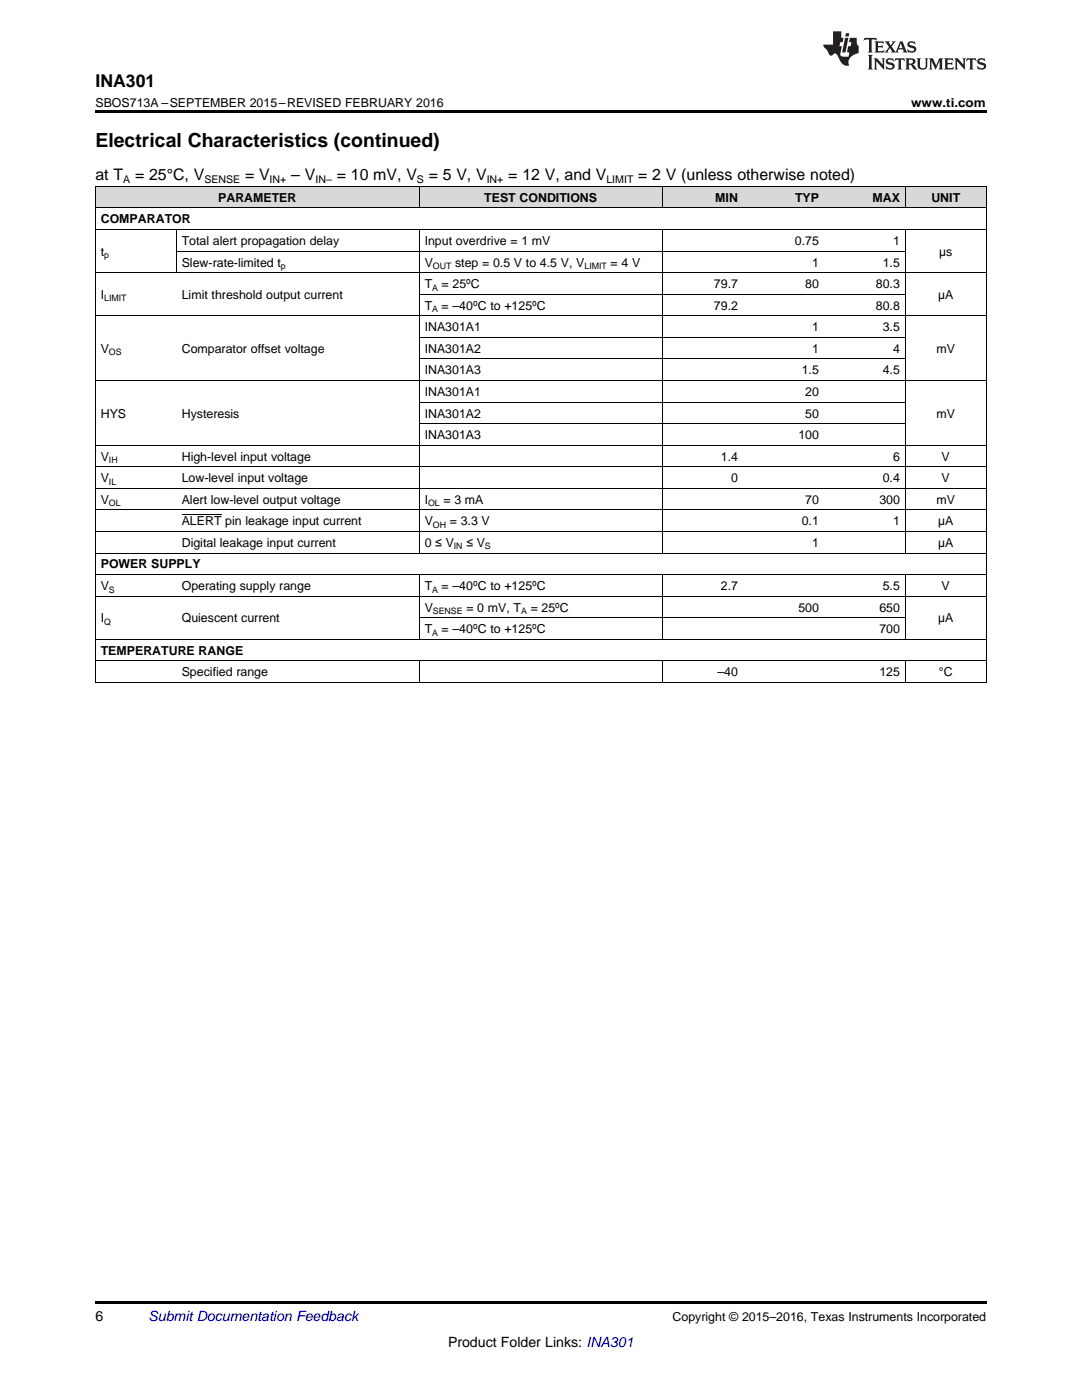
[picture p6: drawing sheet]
<svg xmlns="http://www.w3.org/2000/svg" width="216mm" height="279mm" viewBox="0 0 216 279" stroke-linecap="round" stroke-linejoin="round" font-family="sans-serif">
<defs><g id="words">
<text font-size="3.9" x="19" y="29.3">Electrical Characteristics (continued)</text>
<text font-size="3.5" x="19" y="17.3">INA301</text>
<g font-size="3.2">
<text x="19" y="36">at T</text>
<text x="27" y="36">= 25°C, V</text>
<text x="48.9" y="36">= V</text>
<text x="58.1" y="36">– V</text>
<text x="67.2" y="36">= 10 mV, V</text>
<text x="85.5" y="36">= 5 V, V</text>
<text x="101.4" y="36">= 12 V, and V</text>
<text x="127.4" y="36">= 2 V (unless otherwise noted)</text>
</g>
<g font-size="2.8">
<text x="19" y="263.6">6</text>
<text x="89.4" y="268.9">Product Folder Links: INA301</text>
</g>
<text font-size="2.8" fill="#0000c8" x="29.6" y="263.6">Submit Documentation Feedback</text>
<g font-size="2.5">
<text x="19" y="21.4">SBOS713A –SEPTEMBER 2015–REVISED FEBRUARY 2016</text>
<text x="181.8" y="21.4">www.ti.com</text>
<text x="43.5" y="40.3">PARAMETER</text>
<text x="96.6" y="40.3">TEST CONDITIONS</text>
<text x="142.7" y="40.3">MIN</text>
<text x="158.6" y="40.3">TYP</text>
<text x="174.1" y="40.3">MAX</text>
<text x="185.8" y="40.3">UNIT</text>
<text x="20.1" y="44.6">COMPARATOR</text>
<text x="20.1" y="51">t</text>
<text x="36.3" y="48.9">Total alert propagation delay</text>
<text x="36.3" y="53.2">Slew-rate-limited t</text>
<text x="84.7" y="48.9">Input overdrive = 1 mV</text>
<text x="84.7" y="53.2">V</text>
<text x="90.8" y="53.2">step = 0.5 V to 4.5 V, V</text>
<text x="121.8" y="53.2">= 4 V</text>
<text x="158.6" y="48.9">0.75</text>
<text x="162.1" y="53.2">1</text>
<text x="176.1" y="53.2">1.5</text>
<text x="178.2" y="48.9">1</text>
<text x="187.4" y="51">µs</text>
<text x="20.1" y="59.7">I</text>
<text x="36.3" y="59.7">Limit threshold output current</text>
<text x="84.7" y="57.5">T</text>
<text x="88.1" y="57.5">= 25ºC</text>
<text x="142.5" y="57.5">79.7</text>
<text x="160.7" y="57.5">80</text>
<text x="174.8" y="57.5">80.3</text>
<text x="187.2" y="59.7">µA</text>
<text x="84.7" y="61.8">T</text>
<text x="88.1" y="61.8">= –40ºC to +125ºC</text>
<text x="142.5" y="61.8">79.2</text>
<text x="174.8" y="61.8">80.8</text>
<text x="20.1" y="70.4">V</text>
<text x="36.3" y="70.4">Comparator offset voltage</text>
<text x="84.7" y="66.1">INA301A1</text>
<text x="84.7" y="70.4">INA301A2</text>
<text x="162.1" y="66.1">1</text>
<text x="162.1" y="70.4">1</text>
<text x="176.1" y="66.1">3.5</text>
<text x="178.2" y="70.4">4</text>
<text x="186.9" y="70.4">mV</text>
<text x="84.7" y="74.7">INA301A3</text>
<text x="160" y="74.7">1.5</text>
<text x="176.1" y="74.7">4.5</text>
<text x="20.1" y="83.3">HYS</text>
<text x="36.3" y="83.3">Hysteresis</text>
<text x="84.7" y="79">INA301A1</text>
<text x="84.7" y="83.3">INA301A2</text>
<text x="160.7" y="79">20</text>
<text x="160.7" y="83.3">50</text>
<text x="186.9" y="83.3">mV</text>
<text x="84.7" y="87.6">INA301A3</text>
<text x="159.3" y="87.6">100</text>
<text x="20.1" y="91.9">V</text>
<text x="36.3" y="91.9">High-level input voltage</text>
<text x="143.8" y="91.9">1.4</text>
<text x="178.2" y="91.9">6</text>
<text x="187.9" y="91.9">V</text>
<text x="20.1" y="96.2">V</text>
<text x="20.1" y="100.5">V</text>
<text x="36.3" y="96.2">Low-level input voltage</text>
<text x="36.3" y="100.5">Alert low-level output voltage</text>
<text x="84.7" y="100.5">I</text>
<text x="88.5" y="100.5">= 3 mA</text>
<text x="145.9" y="96.2">0</text>
<text x="160.7" y="100.5">70</text>
<text x="175.5" y="100.5">300</text>
<text x="176.1" y="96.2">0.4</text>
<text x="186.9" y="100.5">mV</text>
<text x="187.9" y="96.2">V</text>
<text x="36.3" y="104.8">ALERT pin leakage input current</text>
<text x="84.7" y="104.8">V</text>
<text x="89.7" y="104.8">= 3.3 V</text>
<text x="160" y="104.8">0.1</text>
<text x="178.2" y="104.8">1</text>
<text x="187.2" y="104.8">µA</text>
<text x="20.1" y="113.5">POWER SUPPLY</text>
<text x="36.3" y="109.1">Digital leakage input current</text>
<text x="84.7" y="109.1">0 ≤ V</text>
<text x="93.1" y="109.1">≤ V</text>
<text x="162.1" y="109.1">1</text>
<text x="187.2" y="109.1">µA</text>
<text x="20.1" y="117.8">V</text>
<text x="36.3" y="117.8">Operating supply range</text>
<text x="84.7" y="117.8">T</text>
<text x="88.1" y="117.8">= –40ºC to +125ºC</text>
<text x="143.8" y="117.8">2.7</text>
<text x="176.1" y="117.8">5.5</text>
<text x="187.9" y="117.8">V</text>
<text x="20.1" y="124.2">I</text>
<text x="36.3" y="124.2">Quiescent current</text>
<text x="84.7" y="122.1">V</text>
<text x="93.1" y="122.1">= 0 mV, T</text>
<text x="105.9" y="122.1">= 25ºC</text>
<text x="159.3" y="122.1">500</text>
<text x="175.5" y="122.1">650</text>
<text x="187.2" y="124.2">µA</text>
<text x="20.1" y="130.7">TEMPERATURE RANGE</text>
<text x="84.7" y="126.4">T</text>
<text x="88.1" y="126.4">= –40ºC to +125ºC</text>
<text x="175.5" y="126.4">700</text>
<text x="36.3" y="135">Specified range</text>
<text x="143.2" y="135">–40</text>
<text x="175.5" y="135">125</text>
<text x="187.3" y="135">°C</text>
<text x="134.2" y="263.6">Copyright © 2015–2016, Texas Instruments Incorporated</text>
</g>
<g font-size="2.1">
<text x="24.6" y="36.6">A</text>
<text x="40.8" y="36.6">SENSE</text>
<text x="53.8" y="36.6">IN+</text>
<text x="62.9" y="36.6">IN–</text>
<text x="83.2" y="36.6">S</text>
<text x="97.1" y="36.6">IN+</text>
<text x="121" y="36.6">LIMIT</text>
</g>
<g font-size="1.8">
<text x="20.8" y="51.5">p</text>
<text x="56.1" y="53.7">p</text>
<text x="86.4" y="53.7">OUT</text>
<text x="116.6" y="53.7">LIMIT</text>
<text x="86.2" y="58">A</text>
<text x="20.8" y="60.1">LIMIT</text>
<text x="86.2" y="62.3">A</text>
<text x="21.7" y="70.9">OS</text>
<text x="21.7" y="92.4">IH</text>
<text x="21.7" y="96.7">IL</text>
<text x="21.7" y="101">OL</text>
<text x="85.4" y="101">OL</text>
<text x="86.4" y="105.3">OH</text>
<text x="90.6" y="109.6">IN</text>
<text x="96.8" y="109.6">S</text>
<text x="21.7" y="118.3">S</text>
<text x="86.2" y="118.3">A</text>
<text x="20.8" y="124.7">Q</text>
<text x="86.4" y="122.6">SENSE</text>
<text x="104" y="122.6">A</text>
<text x="86.2" y="126.9">A</text>
</g>
</g></defs>
<g fill="#d8d8d8">
<path d="M19 37.3h16.2v4.3h-16.2z"/>
<path d="M35.2 37.3h48.5v4.3h-48.5z"/>
<path d="M83.7 37.3h48.5v4.3h-48.5z"/>
<path d="M132.2 37.3h16.1v4.3h-16.1z"/>
<path d="M148.3 37.3h16.2v4.3h-16.2z"/>
<path d="M164.5 37.3h16.2v4.3h-16.2z"/>
<path d="M180.7 37.3h16.1v4.3h-16.1z"/>
</g>
<path d="M19 22h177.8v.5h-177.8zM19 259.7h177.8v.5h-177.8z" fill="#000"/>
<g fill="none" stroke="#000" stroke-width=".2">
<path d="M19 37.2h177.8M19.1 37.2v99M83.6 37.2v4.4M132.1 37.2v4.4M180.6 37.2v4.4M196.8 37.2v99M19 54.4h177.8M19 45.8h177.8M19 41.5h177.8M35.2 45.9v8.6M35.2 50.1h145.5M83.6 45.9v64.5"/>
<path d="M83.7 58.7h97M132.1 45.9v64.5M180.6 45.9v64.5M19 75.9h177.8M19 63h177.8M83.7 71.6h97M83.7 67.3h97M19 97.5h177.8M19 93.2h177.8M19 88.8h177.8M83.7 84.5h97M83.7 80.2h97"/>
<path d="M19 119h177.8M19 114.7h177.8M19 110.4h177.8M19 106.1h177.8M19 101.8h177.8M83.6 114.7v12.9M132.1 114.7v12.9M180.6 114.7v12.9M19 136.2h177.8M19 131.9h177.8M19 127.6h177.8M83.6 131.9v4.3"/>
<path d="M83.7 123.3h97M132.1 131.9v4.3M180.6 131.9v4.3"/>
</g>
<g fill="#231f20">
<path d="M172.5 7.6l-.1 .5 .4-.2h.6v.1v2.1l-.2 .4h.9l-.2-.4v-2.1l.1-.1h.5l.5 .2-.2-.5zM174.5 8.3l.2 .3v1.5l-.2 .4h1.8l.2-.6a1.04 1.04 0 0 1-1.3 .2v-.7h.6l.3 .2v-.6l-.3 .2h-.6v-.6l.8-.1 .4 .3-.2-.5zM176.5 8.3l.9 1.1-.9 1.1h.8l-.2-.2 .4-.7 .5 .7-.2 .2h1.5l-.2-.2 .2-.4h.9l.1 .4-.2 .2h1l-.3-.3-.7-1.9h-.5l-.9 2-.8-1 .9-1h-.8l.1 .3-.4 .5-.3-.6 .1-.2zM179.7 8.6l.4 1h-.7zM181.3 8.4a.63 .63 0 0 0-.2 .7 .63 .63 0 0 0 .6 .4l.6 .2 .1 .2a.75 .75 0 0 1-.7 .4 .75 .75 0 0 1-.6-.5l.1 .7 .1-.1a1.11 1.11 0 0 0 1.5-.6 1.13 1.13 0 0 0-1.2-.8l-.1-.4a1.04 1.04 0 0 1 1.2 .2l-.2-.5-.2 .1-.4-.2zM173.2 10.9l.2 .4v2.2l-.2 .4h1l-.3-.4v-2.2l.3-.4zM174.3 11.6l.3 .4v1.5l-.3 .4h.8l-.2-.4v-1.3l1.5 1.7v-1.9l.2-.4h-.7l.2 .4v.9l-1.1-1.3zM177 11.8a.62 .62 0 0 0-.2 .7 .62 .62 0 0 0 .6 .4l.6 .1 .1 .3a.76 .76 0 0 1-.7 .3 .76 .76 0 0 1-.7-.4l.2 .7 .1-.1a1.11 1.11 0 0 0 1.5-.6 1.13 1.13 0 0 0-1.2-.8l-.1-.4a1.04 1.04 0 0 1 1.2 .2l-.2-.6-.2 .1-.5-.1zM178.7 11.6l-.2 .6a.61 .61 0 0 1 .8-.3v1.6l-.2 .4h.9l-.2-.4v-1.6a.63 .63 0 0 1 .7 .3l-.1-.6zM180.6 11.6l.3 .4v1.5l-.3 .4h1l-.2-.2-.1-.8 .6 .2a.76 .76 0 0 0 1.2 .7l-1-1a.58 .58 0 0 0 .6-.5 .58 .58 0 0 0-.5-.6zM181.4 11.9h.1a.45 .45 0 0 1 .5 .1 .45 .45 0 0 1 .1 .5l-.8 .2zM182.9 11.6l.2 .2a2.17 2.17 0 0 0 .3 1.9 .99 .99 0 0 0 1.6-.6v-1.1l.2-.4h-.7l.2 .2a1.92 1.92 0 0 1-.2 1.8 .6 .6 0 0 1-.9-.5v-1.1l.2-.4zM185.4 11.6l.2 .4v1.5l-.2 .4h.7l-.2-.4v-1.4l.8 1.8 .8-1.8v1.4l-.2 .4h.9l-.2-.4v-1.5l.2-.4h-.8l-.6 1.5-.6-1.5zM188.4 11.6l.2 .4v1.5l-.2 .4h1.8l.1-.6a1.04 1.04 0 0 1-1.2 .1v-.6h.5l.4 .2v-.6l-.4 .2h-.5v-.7h.8l.3 .3-.1-.6zM190.5 11.6l.2 .4v1.5l-.2 .4h.7l-.2-.4v-1.3l1.5 1.7v-1.9l.2-.4h-.7l.2 .4v.9l-1.1-1.3zM192.9 11.6l-.1 .6a.61 .61 0 0 1 .7-.3l.1 1.6-.3 .4h1l-.3-.4 .1-1.6a.63 .63 0 0 1 .7 .3l-.1-.6zM195.2 11.8a.62 .62 0 0 0-.2 .7 .62 .62 0 0 0 .6 .4l.6 .1 .1 .3a.76 .76 0 0 1-.7 .3 .76 .76 0 0 1-.6-.4l.1 .7 .1-.1a1.11 1.11 0 0 0 1.6-.6 1.13 1.13 0 0 0-1.3-.8l-.1-.4a1.04 1.04 0 0 1 1.2 .2l-.1-.6-.2 .1-.5-.1z"/>
<path d="M166.2 6.3v2.6h-1.9v.4l.8 .9a.91 .91 0 0 0 1 .8 .56 .56 0 0 1 .5-.3 .56 .56 0 0 1 .5 .3l.4 .8a1.53 1.53 0 0 0 1.9 1.2 1.54 1.54 0 0 1 1-2.1l.9-.3v-1.4a1.52 1.52 0 0 1-.4-1.6h-1.3l-.2 .8h.5l-.2 .8h-.5l-.1 1v.2l.4 .1-.2 .8a1.93 1.93 0 0 1-1.6-.3l.3-1.8h-.5l.2-.8h.4l.2-.8h-.4v-1.3zM168.6 7.6l-.6 2.9h.7l.6-2.9zM168.8 6.6l-.1 .7h.6l.2-.7z"/>
</g>
<path d="M36.3 102.7h7.9" fill="none" stroke="#000" stroke-width=".2"/>
<use href="#words"/>
</svg>
